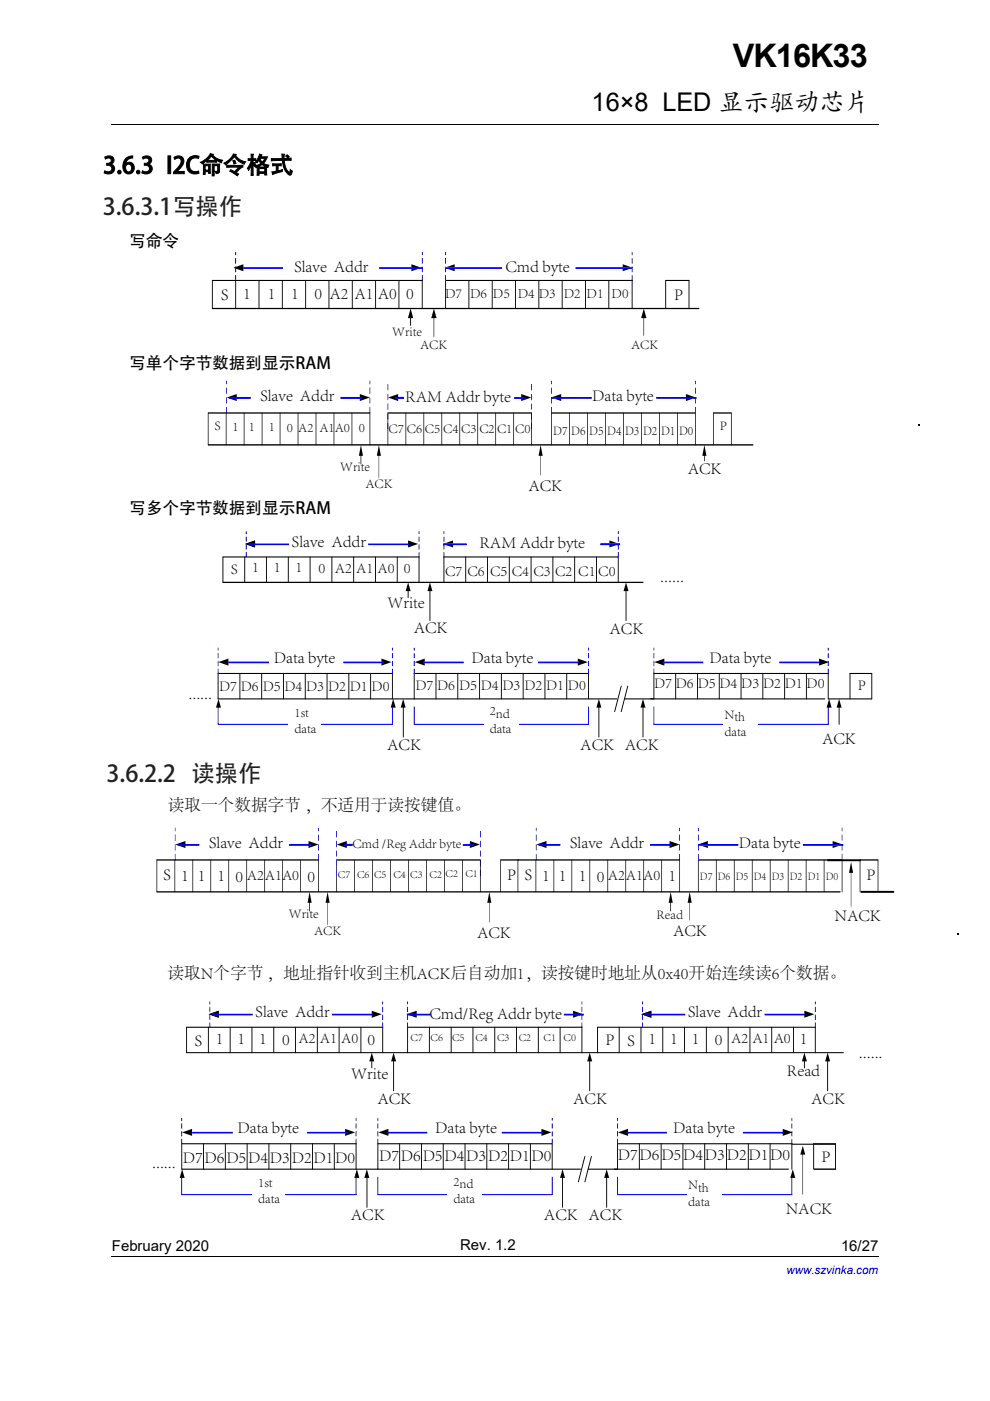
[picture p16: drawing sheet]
<svg xmlns="http://www.w3.org/2000/svg" width="210mm" height="297mm" viewBox="0 0 210 297" stroke-linecap="round" stroke-linejoin="round" font-family="sans-serif">
<defs><g id="words">
<text font-size="6.9" x="155.4" y="14.2">VK16K33</text>
<text font-size="5.5" x="125.4" y="23.5">16×8 LED 显示驱动芯片</text>
<text font-size="4.9" x="21.9" y="36.8">3.6.3 I2C命令格式</text>
<g font-size="4.9" fill="#231f20">
<text x="21.8" y="45.5">3.6.3.1写操作</text>
<text x="22.6" y="165.9">3.6.2.2 读操作</text>
</g>
<g font-size="3.5">
<text x="27.4" y="52.4">写命令</text>
<text x="62.4" y="57.6">Slave Addr</text>
<text x="107.2" y="57.6">Cmd byte</text>
<text x="46.8" y="63.5">S</text>
<text x="51.5" y="63.4">1</text>
<text x="56.8" y="63.4">1</text>
<text x="61.8" y="63.4">1</text>
<text x="66.7" y="63.4">0</text>
<text x="69.9" y="63.4">A2</text>
<text x="75.2" y="63.4">A1</text>
<text x="80.1" y="63.4">A0</text>
<text x="86.1" y="63.4">0</text>
<text x="142.9" y="63.5">P</text>
<text x="27.4" y="78.2">写单个字节数据到显示RAM</text>
<text x="55.2" y="85.1">Slave Addr</text>
<text x="85.9" y="85.2">RAM Addr byte</text>
<text x="125.6" y="85.1">Data byte</text>
<text x="145.8" y="100.6">ACK</text>
<text x="112" y="104.1">ACK</text>
<text x="27.4" y="108.9">写多个字节数据到显示RAM</text>
<text x="61.8" y="115.9">Slave Addr</text>
<text x="101.7" y="116.3">RAM Addr byte</text>
<text x="140" y="123.4">......</text>
<text x="82.1" y="129">Write</text>
<text x="87.7" y="134.3">ACK</text>
<text x="129.3" y="134.3">ACK</text>
<text x="58.1" y="140.6">Data byte</text>
<text x="100" y="140.6">Data byte</text>
<text x="150.5" y="140.6">Data byte</text>
<text x="40" y="148.2">......</text>
<text x="82.1" y="159">ACK</text>
<text x="123" y="159">ACK ACK</text>
<text x="174.3" y="157.7">ACK</text>
<text x="35.6" y="171.9">读取一个数据字节 ，不适用于读按键值。</text>
<text x="44.3" y="179.9">Slave Addr</text>
<text x="120.8" y="179.9">Slave Addr</text>
<text x="156.7" y="179.9">Data byte</text>
<text x="34.6" y="186.6">S</text>
<text x="38.4" y="186.8">1 1</text>
<text x="46.1" y="186.8">1</text>
<text x="50" y="186.9">0</text>
<text x="65.2" y="186.9">0</text>
<text x="107.5" y="186.6">P</text>
<text x="111.2" y="186.6">S</text>
<text x="114.9" y="186.8">1 1</text>
<text x="122.7" y="186.8">1</text>
<text x="126.5" y="186.9">0</text>
<text x="141.7" y="186.8">1</text>
<text x="183.7" y="186.6">P</text>
<text x="176.9" y="195.3">NACK</text>
<text x="101.1" y="198.9">ACK</text>
<text x="142.7" y="198.5">ACK</text>
<text x="35.5" y="207.6">读取N个字节 ，地址指针收到主机ACK后自动加1，读按键时地址从0x40开始连续读6个数据。</text>
<text x="54.1" y="215.6">Slave Addr</text>
<text x="91" y="216">Cmd/Reg Addr byte</text>
<text x="145.8" y="215.6">Slave Addr</text>
<text x="41.2" y="221.7">S</text>
<text x="45.8" y="221.4">1</text>
<text x="50.4" y="221.4">1</text>
<text x="55" y="221.4">1</text>
<text x="59.8" y="221.5">0</text>
<text x="77.9" y="221.5">0</text>
<text x="128.4" y="221.6">P</text>
<text x="132.9" y="221.7">S</text>
<text x="137.5" y="221.4">1</text>
<text x="142.1" y="221.4">1</text>
<text x="146.7" y="221.4">1</text>
<text x="151.6" y="221.5">0</text>
<text x="169.6" y="221.4">1</text>
<text x="182.1" y="224.2">......</text>
<text x="74.4" y="228.7">Write</text>
<text x="166.9" y="228.2">Read</text>
<text x="80" y="234">ACK</text>
<text x="121.5" y="234">ACK</text>
<text x="172" y="234">ACK</text>
<text x="50.4" y="240.3">Data byte</text>
<text x="92.3" y="240.3">Data byte</text>
<text x="131" y="246">D7D6D5D4D3D2D1D0</text>
<text x="142.8" y="240.3">Data byte</text>
<text x="32.2" y="247.6">......</text>
<text x="38.7" y="246.6">D7D6D5D4D3D2D1D0</text>
<text x="80.4" y="246.2">D7D6D5D4D3D2D1D0</text>
<text x="174.2" y="246.4">P</text>
<text x="166.6" y="257.4">NACK</text>
<text x="74.4" y="258.7">ACK</text>
<text x="115.3" y="258.7">ACK ACK</text>
</g>
<g font-size="3.2">
<text x="48.9" y="121.7">S</text>
<text x="53.5" y="121.4">1</text>
<text x="58.1" y="121.4">1</text>
<text x="62.7" y="121.4">1</text>
<text x="67.5" y="121.5">0</text>
<text x="71" y="121.4">A2</text>
<text x="75.5" y="121.4">A1</text>
<text x="80" y="121.4">A0</text>
<text x="85.6" y="121.5">0</text>
<text x="94.4" y="122.1">C7</text>
<text x="99.1" y="122.2">C6</text>
<text x="103.9" y="122.1">C5</text>
<text x="108.5" y="122.1">C4</text>
<text x="113.1" y="122.1">C3</text>
<text x="117.7" y="122.1">C2</text>
<text x="122.6" y="122.1">C1</text>
<text x="126.8" y="122.1">C0</text>
<text x="46.5" y="146.6">D7</text>
<text x="51.1" y="146.6">D6</text>
<text x="55.7" y="146.6">D5</text>
<text x="60.3" y="146.6">D4</text>
<text x="64.9" y="146.6">D3</text>
<text x="69.6" y="146.6">D2</text>
<text x="74.2" y="146.6">D1</text>
<text x="78.8" y="146.6">D0</text>
<text x="88.1" y="146.2">D7</text>
<text x="92.7" y="146.2">D6</text>
<text x="97.3" y="146.2">D5</text>
<text x="101.9" y="146.2">D4</text>
<text x="106.6" y="146.2">D3</text>
<text x="111.2" y="146.2">D2</text>
<text x="115.8" y="146.2">D1</text>
<text x="120.4" y="146.2">D0</text>
<text x="138.7" y="146">D7</text>
<text x="143.3" y="146">D6</text>
<text x="147.9" y="146">D5</text>
<text x="152.5" y="146">D4</text>
<text x="157.2" y="146">D3</text>
<text x="161.8" y="146">D2</text>
<text x="166.4" y="146">D1</text>
<text x="171" y="146">D0</text>
<text x="181.9" y="146.4">P</text>
<text x="52.4" y="186.6">A2</text>
<text x="56.2" y="186.6">A1A0</text>
<text x="128.9" y="186.6">A2</text>
<text x="132.7" y="186.6">A1A0</text>
<text x="63.3" y="221.1">A2</text>
<text x="67.8" y="221.1">A1</text>
<text x="72.3" y="221.1">A0</text>
<text x="155" y="221.1">A2</text>
<text x="159.5" y="221.1">A1 A0</text>
<text x="23.7" y="265.1">February 2020</text>
<text x="97.6" y="264.9">Rev. 1.2</text>
<text x="178.3" y="265.1">16/27</text>
</g>
<g font-size="3">
<text x="94.4" y="63.3">D7</text>
<text x="99.7" y="63.3">D6</text>
<text x="104.5" y="63.3">D5</text>
<text x="109.8" y="63.3">D4 D3</text>
<text x="119.5" y="63.3">D2</text>
<text x="124.4" y="63.3">D1</text>
<text x="129.7" y="63.3">D0</text>
</g>
<g font-size="2.8">
<text x="83.1" y="71.2">Write</text>
<text x="89.1" y="74">ACK</text>
<text x="133.8" y="74">ACK</text>
<text x="45.5" y="91.3">S</text>
<text x="49.3" y="91.4">1</text>
<text x="52.8" y="91.4">1</text>
<text x="57" y="91.4">1</text>
<text x="60.8" y="91.5">0</text>
<text x="63.2" y="91.5">A2</text>
<text x="67.7" y="91.5">A1A0</text>
<text x="76.1" y="91.5">0</text>
<text x="82.4" y="91.9">C7 C6</text>
<text x="90.1" y="91.9">C5 C4</text>
<text x="97.8" y="91.9">C3</text>
<text x="101.6" y="91.9">C2</text>
<text x="105.4" y="91.9">C1</text>
<text x="109.2" y="91.9">C0</text>
<text x="117.3" y="92.2">D7</text>
<text x="121.1" y="92.2">D6</text>
<text x="124.9" y="92.2">D5</text>
<text x="128.7" y="92.2">D4</text>
<text x="132.5" y="92.2">D3</text>
<text x="136.4" y="92.2">D2</text>
<text x="140.2" y="92.2">D1</text>
<text x="144" y="92.2">D0</text>
<text x="152.6" y="91.3">P</text>
<text x="72.1" y="100">Write</text>
<text x="77.5" y="103.6">ACK</text>
<text x="62.5" y="151.9">1st</text>
<text x="62.5" y="155.3">data</text>
<text x="103.8" y="151.7">2nd</text>
<text x="103.8" y="155.4">data</text>
<text x="153.6" y="152.4">Nth</text>
<text x="153.6" y="156.1">data</text>
<text x="74.7" y="179.7">Cmd /Reg Addr byte</text>
<text x="61.2" y="194.7">Write</text>
<text x="139.2" y="194.8">Read</text>
<text x="66.6" y="198.3">ACK</text>
<text x="54.8" y="251.6">1st</text>
<text x="96.1" y="251.4">2nd</text>
<text x="54.8" y="255">data</text>
<text x="96.1" y="255.1">data</text>
<text x="145.9" y="252.1">Nth</text>
<text x="145.9" y="255.8">data</text>
</g>
<text font-size="2.5" x="148.4" y="186.6">D7 D6 D5 D4 D3 D2 D1 D0</text>
<text font-size="2.5" fill="#00f" x="166.7" y="270.2">www.szvinka.com</text>
<g font-size="2.3">
<text x="94.5" y="185.9">C2</text>
<text x="98.7" y="185.9">C1</text>
<text x="71.6" y="186.2">C7 C6 C5 C4 C3</text>
<text x="91.1" y="186.2">C2</text>
<text x="87" y="220.8">C7</text>
<text x="91.3" y="220.8">C6</text>
<text x="95.9" y="220.8">C5</text>
<text x="100.8" y="220.8">C4</text>
<text x="105.4" y="220.8">C3</text>
<text x="110" y="220.8">C2</text>
<text x="115.3" y="220.8">C1</text>
<text x="119.5" y="220.8">C0</text>
</g>
</g></defs>
<path d="M194.7 90h.3v.2h-.3z" fill="#000"/>
<path d="M51.5 56.8h12.7" fill="none" stroke="#00f" stroke-width=".21"/>
<path d="M45 65.4h103.2" fill="none" stroke="#000" stroke-width=".21"/>
<path d="M50 59.5v-6M89.5 59.5v-6" fill="none" stroke="#00f" stroke-width=".21" stroke-dasharray="1 .7"/>
<path d="M60.2 55h14v3h-14z" fill="#fff"/>
<path d="M99.4 59.5v5.9M104.4 59.5v5.9M109.3 59.5v5.9M114.2 59.5v5.9M134 59.5h-39.5v5.9" fill="none" stroke="#000" stroke-width=".21"/>
<path d="M94.5 59.5v-6M134 59.5v-6" fill="none" stroke="#00f" stroke-width=".21" stroke-dasharray="1 .7"/>
<path d="M107.1 55h14.2v3h-14.2z" fill="#fff"/>
<g fill="none" stroke="#000" stroke-width=".21">
<path d="M50 59.5v5.9M54.9 59.5v5.9M59.9 59.5v5.9M64.8 59.5v5.9M69.7 59.5v5.9M74.7 59.5v5.9M79.6 59.5v5.9M84.6 59.5v5.9M119.2 59.5v5.9M124.1 59.5v5.9M129.1 59.5v5.9M134 59.5v5.9"/>
<path d="M45 65.4v-5.9h44.5v5.9M87.1 67.3v1.7"/>
</g>
<path d="M87.1 65.4l.5 2.1h-1.1zM92 65.4l.6 2.1h-1.2zM136.5 65.4l.6 2.1h-1.2z" fill="#000"/>
<path d="M136.5 67.5v3.6" fill="none" stroke="#000" stroke-width=".25"/>
<path d="M92 67.5v3.8" fill="none" stroke="#000" stroke-width=".26"/>
<path d="M113.1 69.3h2.2v3.6h-2.2z" fill="#fff"/>
<path d="M141.1 65.4v-5.9h5v5.9M44.1 94.3h115.6" fill="none" stroke="#000" stroke-width=".21"/>
<path d="M48 87.6v-6.8M78.4 87.6v-6.8" fill="none" stroke="#00f" stroke-width=".21" stroke-dasharray=".9 .6"/>
<path d="M55.8 82.5h10.9v3.4h-10.9z" fill="#fff"/>
<path d="M86 87.6v6.7M89.9 87.6v6.7M93.7 87.6v6.7M97.5 87.6v6.7M112.7 87.6h-30.5v6.7" fill="none" stroke="#000" stroke-width=".21"/>
<path d="M82.2 90.9v-10.1M112.7 90.9v-10.1" fill="none" stroke="#00f" stroke-width=".21" stroke-dasharray=".9 .6"/>
<path d="M92 82.5h10.9v3.4h-10.9z" fill="#fff"/>
<g fill="none" stroke="#000" stroke-width=".21">
<path d="M44.1 94.3v-6.7h34.3v6.7M47.9 87.6v6.7M51.8 87.6v6.7M55.6 87.6v6.7M59.4 87.6v6.7M63.2 87.6v6.7M67 87.6v6.7M70.8 87.6v6.7M74.6 87.6v6.7M76.5 96.4v2M101.3 87.6v6.7M105.1 87.6v6.7"/>
<path d="M108.9 87.6v6.7M112.7 87.6v6.7M120.8 87.6v6.7M124.6 87.6v6.7M128.4 87.6v6.7M132.2 87.6v6.7M147.4 87.6h-30.4v6.7M151.2 94.3v-6.7h3.9v6.7"/>
</g>
<path d="M76.5 94.3l.5 2.3h-.9zM80.3 94.3l.5 2.3h-.9zM114.6 94.3l.5 2.3h-.9z" fill="#000"/>
<path d="M114.6 96.6v4" fill="none" stroke="#000" stroke-width=".23"/>
<path d="M80.3 96.7v4.5" fill="none" stroke="#000" stroke-width=".24"/>
<path d="M117 87.6v-6.8M147.4 87.6v-6.8" fill="none" stroke="#00f" stroke-width=".21" stroke-dasharray=".9 .6"/>
<path d="M128.7 82.5h6.9v3.4h-6.9z" fill="#fff"/>
<path d="M136 87.6v6.7M139.8 87.6v6.7M143.6 87.6v6.7M147.4 87.6v6.7M149.3 96.4v1.3" fill="none" stroke="#000" stroke-width=".21"/>
<path d="M149.3 94.3l.5 2.3h-.9z" fill="#000"/>
<g fill="#fff">
<path d="M130.7 98.8h2.1v4h-2.1z"/>
<path d="M96.6 98.8h1.7v4h-1.7z"/>
</g>
<path d="M47.2 123.5h89.2" fill="none" stroke="#000" stroke-width=".21"/>
<path d="M52.2 118.1v-5.4M88.8 118.1v-5.4" fill="none" stroke="#00f" stroke-width=".21" stroke-dasharray=".9 .6"/>
<path d="M61.4 114h13.2v2.8h-13.2z" fill="#fff"/>
<g fill="none" stroke="#000" stroke-width=".21">
<path d="M51.9 118.1v5.4M56.5 118.1v5.4M61.1 118.1v5.4M65.7 118.1v5.4M70.4 118.1v5.4M75 118.1v5.4M79.6 118.1v5.4M84.2 118.1v5.4M98.7 118.1v5.4M103.4 118.1v5.4M108 118.1v5.4M112.6 118.1v5.4"/>
<path d="M117.2 118.1v5.4M121.8 118.1v5.4M126.5 118.1v5.4M47.3 123.5v-5.4h41.5v5.4M86.5 125.2v1.5M91.2 125.2v6.4M131.1 123.5v-5.4h-37v5.4M132.7 125.2v6.4"/>
</g>
<path d="M86.5 123.5l.6 1.8h-1.1zM91.2 123.5l.5 1.8h-1.1zM132.7 123.5l.6 1.8h-1.1z" fill="#000"/>
<path d="M94.1 118.1v-5.4M131.1 118.1v-5.4" fill="none" stroke="#00f" stroke-width=".21" stroke-dasharray=".9 .6"/>
<path d="M151.9 127h3.1v3.2h-3.1z" fill="#fff"/>
<path d="M143.3 142.8v5.4M147.9 142.8v5.4M152.5 142.8v5.4M157.1 142.8v5.4M175.6 142.8h-37v5.4M180.2 142.8v5.4M184.8 142.8v5.4h-9.2" fill="none" stroke="#000" stroke-width=".21"/>
<path d="M138.6 142.8v-5.4M175.6 142.8v-5.4" fill="none" stroke="#00f" stroke-width=".21" stroke-dasharray=".9 .6"/>
<path d="M152.9 138.7h8.3v2.8h-8.3z" fill="#fff"/>
<path d="M161.7 142.8v5.4M166.4 142.8v5.4M171 142.8v5.4M175.6 142.8v5.4M177.9 149.9v3.7" fill="none" stroke="#000" stroke-width=".21"/>
<path d="M177.9 148.2l.5 1.8h-1z" fill="#000"/>
<path d="M175.6 149.9v3.7h-37" fill="none" stroke="#00f" stroke-width=".21"/>
<path d="M153.4 151.7h7.3v3.2h-7.3z" fill="#fff"/>
<path d="M138.6 149.9v3.7" fill="none" stroke="#00f" stroke-width=".21"/>
<path d="M92.4 142.8v5.4M97.1 142.8v5.4M101.7 142.8v5.4M106.3 142.8v5.4M124.8 142.8h-37v5.4h43M131.7 145.5l-1.4 5.4M132.4 148.2h42.5M133.1 145.5l-1.4 5.4M180.2 142.8h4.6" fill="none" stroke="#000" stroke-width=".21"/>
<path d="M87.8 142.8v-5.4M124.8 142.8v-5.4" fill="none" stroke="#00f" stroke-width=".21" stroke-dasharray=".9 .6"/>
<path d="M102.1 138.7h8.3v2.8h-8.3z" fill="#fff"/>
<path d="M110.9 142.8v5.4M115.5 142.8v5.4M120.2 142.8v5.4M124.8 142.8v5.4M127 149.9v6.4" fill="none" stroke="#000" stroke-width=".21"/>
<path d="M127 148.2l.5 1.8h-1.1z" fill="#000"/>
<path d="M124.8 149.9v3.7h-37" fill="none" stroke="#00f" stroke-width=".21"/>
<path d="M102.5 151.7h7.4v3.2h-7.4z" fill="#fff"/>
<path d="M87.8 149.9v3.7" fill="none" stroke="#00f" stroke-width=".21"/>
<path d="M50.9 142.8v5.4M55.5 142.8v5.4M60.1 142.8v5.4M64.7 142.8v5.4M83.2 142.8h-37v5.4M136.3 149.9v6.4" fill="none" stroke="#000" stroke-width=".21"/>
<path d="M136.3 148.2l.6 1.8h-1.1z" fill="#000"/>
<path d="M46.2 142.8v-5.4M83.2 142.8v-5.4" fill="none" stroke="#00f" stroke-width=".21" stroke-dasharray=".9 .6"/>
<path d="M60.5 138.7h8.3v2.8h-8.3z" fill="#fff"/>
<path d="M69.3 142.8v5.4M74 142.8v5.4M78.6 142.8v5.4M83.2 142.8v5.4" fill="none" stroke="#000" stroke-width=".21"/>
<path d="M83.2 149.9v3.7h-37" fill="none" stroke="#00f" stroke-width=".21"/>
<path d="M61.2 151.7h6.9v3.2h-6.9z" fill="#fff"/>
<path d="M46.2 149.9v3.7" fill="none" stroke="#00f" stroke-width=".21"/>
<path d="M46.2 148.2h41.6M85.5 149.9v6.4" fill="none" stroke="#000" stroke-width=".21"/>
<path d="M102.9 114h19.3v2.8h-19.3z" fill="#fff"/>
<path d="M49.5 56.8l2.1-.8v1.5zM87.2 56l2.2 .8-2.2 .7zM94.3 56.8l2.1-.8v1.5zM132 56l2.2 .8-2.2 .7zM48.1 84.3l2.1-.8v1.5zM82.3 84.3l2.1-.8v1.5zM116.9 84.3l2.1-.8v1.5zM145.4 83.5l2.2 .8-2.2 .7z" fill="#000"/>
<path d="M95.8 98.6h2.2v3.6h-2.2z" fill="#fff"/>
<path d="M76.3 83.5l2.1 .8-2.1 .7zM110.5 83.5l2.1 .8-2.1 .7zM51.9 115.3l2.2-.7v1.5zM86.5 114.6l2.1 .7-2.1 .8zM93.9 115.3l2.2-.7v1.5zM129.2 114.6l2.1 .7-2.1 .8zM46.3 140.4l2.1-.8v1.5zM80.9 139.6l2.1 .8-2.1 .7zM87.9 140.4l2.2-.8v1.5zM122.5 139.6l2.1 .8-2.1 .7zM138.7 140.4l2.2-.8v1.5zM173.7 139.6l2.1 .8-2.1 .7z" fill="#000"/>
<path d="M23.6 26.2l.1 .2zM46.3 148.2l.6 1.8h-1.1zM83.4 148.2l.5 1.8h-1.1zM85.5 148.2l.5 1.8h-1zM175.8 148.2l.5 1.8h-1zM202.9 197.8h.2v.3h-.2zM23.6 266.3l.1 .1z" fill="#000"/>
<g fill="none" stroke="#00f" stroke-width=".21">
<path d="M80.4 56.8h9.2M94.5 56.8h11.9M122 56.8h11.9M48.5 84.4h4.7M72.2 84.4h4.6M83.8 84.4h1.9M109 84.4h2.4M116.9 84.4h8.6M139.1 84.4h8.6M52.7 115.4h8.6M78.1 115.4h8.6M94 115.4h5"/>
<path d="M127.3 115.4h4.2M48.5 140.5h8.5M72.8 140.5h8.6M89.7 140.5h8.6M114.1 140.5h8.5M140.5 140.5h8.6M165.2 140.5h8.6"/>
</g>
<path d="M23.7 26.3h162.6M182.5 189.1h7.1M23.7 266.3h162.6" fill="none" stroke="#000" stroke-width=".21"/>
<path d="M37.1 182.3v-6.7M67.6 182.3v-6.7" fill="none" stroke="#00f" stroke-width=".21" stroke-dasharray=".9 .6"/>
<path d="M44.9 177.2h10.9v3.5h-10.9z" fill="#fff"/>
<path d="M75.2 182.3v6.8M79 182.3v6.8M82.8 182.3v6.8M86.6 182.3v6.8M101.8 182.3h-30.4v6.8" fill="none" stroke="#000" stroke-width=".21"/>
<path d="M71.4 185.7v-10.1M101.8 185.7v-10.1" fill="none" stroke="#00f" stroke-width=".21" stroke-dasharray=".9 .6"/>
<path d="M81.1 177.2h10.9v3.5h-10.9z" fill="#fff"/>
<g fill="none" stroke="#000" stroke-width=".21">
<path d="M33.3 189.1v-6.8h34.3v6.8M37.1 182.3v6.8M40.9 182.3v6.8M44.7 182.3v6.8M48.5 182.3v6.8M52.3 182.3v6.8M56.1 182.3v6.8M59.9 182.3v6.8M63.7 182.3v6.8M65.6 191.2v2M90.4 182.3v6.8M94.2 182.3v6.8"/>
<path d="M98 182.3v6.8M101.8 182.3v6.8M151.9 182.3v6.8M155.7 182.3v6.8M159.5 182.3v6.8M163.3 182.3v6.8M178.5 182.3h-30.4v6.8M182.4 189.1v-6.8h3.8v6.8"/>
</g>
<path d="M65.6 189.1l.5 2.3h-.9zM69.5 189.1l.4 2.3h-.9zM103.7 189.1l.5 2.3h-.9z" fill="#000"/>
<path d="M103.7 191.4v4" fill="none" stroke="#000" stroke-width=".23"/>
<path d="M69.5 191.4v4.6" fill="none" stroke="#000" stroke-width=".24"/>
<path d="M148.1 182.3v-6.7M178.5 182.3v-6.7" fill="none" stroke="#00f" stroke-width=".21" stroke-dasharray=".9 .6"/>
<path d="M159.8 177.2h6.9v3.5h-6.9z" fill="#fff"/>
<path d="M180.4 184.1v7.9" fill="none" stroke="#000" stroke-width=".32"/>
<path d="M180.4 182.7l.5 2.4h-.9z" fill="#000"/>
<path d="M167.1 182.3v6.8M170.9 182.3v6.8M174.7 182.3v6.8M178.5 182.3v6.8" fill="none" stroke="#000" stroke-width=".21"/>
<g fill="#fff">
<path d="M161.8 193.5h2.1v4.1h-2.1z"/>
<path d="M85.7 193.5h1.7v4.1h-1.7z"/>
</g>
<path d="M39.6 223.2h139.2" fill="none" stroke="#000" stroke-width=".21"/>
<path d="M44.5 217.8v-5.4M81.1 217.8v-5.4" fill="none" stroke="#00f" stroke-width=".21" stroke-dasharray=".9 .6"/>
<path d="M53.7 213.7h13.2v2.8h-13.2z" fill="#fff"/>
<g fill="none" stroke="#000" stroke-width=".21">
<path d="M44.2 217.8v5.4M48.8 217.8v5.4M53.4 217.8v5.4M58 217.8v5.4M62.7 217.8v5.4M67.3 217.8v5.4M71.9 217.8v5.4M76.5 217.8v5.4M91 217.8v5.4M95.7 217.8v5.4M100.3 217.8v5.4M104.9 217.8v5.4"/>
<path d="M109.5 217.8v5.4M114.1 217.8v5.4M118.8 217.8v5.4M39.6 223.2v-5.4h41.5v5.4M78.8 224.9v1.5M83.5 224.9v6.4M123.4 223.2v-5.4h-37v5.4M125 224.9v6.4"/>
</g>
<path d="M78.8 223.2l.6 1.8h-1.1zM83.5 223.2l.5 1.8h-1.1zM125 223.2l.6 1.8h-1.1z" fill="#000"/>
<path d="M86.4 217.8v-5.4M123.4 217.8v-5.4" fill="none" stroke="#00f" stroke-width=".21" stroke-dasharray=".9 .6"/>
<path d="M144.2 226.7h3.1v3.2h-3.1z" fill="#fff"/>
<path d="M135.6 242.5v5.4M140.2 242.5v5.4M144.8 242.5v5.4M149.4 242.5v5.4M167.9 242.5h-37v5.4M172.5 242.5v5.4M177.1 242.5v5.4h-4.5" fill="none" stroke="#000" stroke-width=".21"/>
<path d="M130.9 242.5v-5.4M167.9 242.5v-5.4" fill="none" stroke="#00f" stroke-width=".21" stroke-dasharray=".9 .6"/>
<path d="M145.2 238.4h8.3v2.8h-8.3z" fill="#fff"/>
<path d="M154 242.5v5.4M158.7 242.5v5.4M163.3 242.5v5.4M167.9 242.5v5.4M170.2 244.1v9.1" fill="none" stroke="#000" stroke-width=".21"/>
<path d="M170.2 242.9l.5 1.9h-1z" fill="#000"/>
<path d="M167.9 249.6v3.7h-37" fill="none" stroke="#00f" stroke-width=".21"/>
<path d="M145.7 251.4h7.3v3.2h-7.3z" fill="#fff"/>
<path d="M130.9 249.6v3.7" fill="none" stroke="#00f" stroke-width=".21"/>
<path d="M84.7 242.5v5.4M89.4 242.5v5.4M94 242.5v5.4M98.6 242.5v5.4M117.1 242.5h-37v5.4h43M124 245.2l-1.4 5.4M124.7 247.9h42.5M125.4 245.2l-1.4 5.4M172.5 242.5h4.6" fill="none" stroke="#000" stroke-width=".21"/>
<path d="M80.1 242.5v-5.4M117.1 242.5v-5.4" fill="none" stroke="#00f" stroke-width=".21" stroke-dasharray=".9 .6"/>
<path d="M94.3 238.4h8.4v2.8h-8.4z" fill="#fff"/>
<path d="M103.2 242.5v5.4M107.8 242.5v5.4M112.5 242.5v5.4M117.1 242.5v5.4M119.3 249.6v6.4" fill="none" stroke="#000" stroke-width=".21"/>
<path d="M119.3 247.9l.5 1.8h-1.1z" fill="#000"/>
<path d="M117.1 249.6v3.7h-37" fill="none" stroke="#00f" stroke-width=".21"/>
<path d="M94.8 251.4h7.4v3.2h-7.4z" fill="#fff"/>
<path d="M80.1 249.6v3.7" fill="none" stroke="#00f" stroke-width=".21"/>
<path d="M43.2 242.5v5.4M47.8 242.5v5.4M52.4 242.5v5.4M57 242.5v5.4M75.5 242.5h-37v5.4M128.6 249.6v6.4" fill="none" stroke="#000" stroke-width=".21"/>
<path d="M128.6 247.9l.6 1.8h-1.1z" fill="#000"/>
<path d="M38.5 242.5v-5.4M75.5 242.5v-5.4" fill="none" stroke="#00f" stroke-width=".21" stroke-dasharray=".9 .6"/>
<path d="M52.8 238.4h8.3v2.8h-8.3z" fill="#fff"/>
<path d="M61.6 242.5v5.4M66.3 242.5v5.4M70.9 242.5v5.4M75.5 242.5v5.4" fill="none" stroke="#000" stroke-width=".21"/>
<path d="M75.5 249.6v3.7h-37" fill="none" stroke="#00f" stroke-width=".21"/>
<path d="M53.5 251.4h6.9v3.2h-6.9z" fill="#fff"/>
<path d="M38.5 249.6v3.7" fill="none" stroke="#00f" stroke-width=".21"/>
<path d="M38.5 247.9h41.6M77.8 249.6v6.4" fill="none" stroke="#000" stroke-width=".21"/>
<g fill="#fff">
<path d="M95.2 213.7h19.3v2.8h-19.3z"/>
<path d="M103.1 226.7h2.1v3.2h-2.1z"/>
</g>
<path d="M37.2 179.1l2.1-.8v1.5zM71.4 179.1l2.1-.8v1.5zM148 179.1l2.1-.8v1.5zM176.5 178.3l2.2 .8-2.2 .7z" fill="#000"/>
<path d="M84.9 193.4h2.2v3.5h-2.2z" fill="#fff"/>
<path d="M65.4 178.3l2.1 .8-2.1 .7zM99.6 178.3l2.2 .8-2.2 .7zM44.2 215l2.2-.7v1.5zM78.8 214.3l2.1 .7-2.1 .8zM86.2 215l2.2-.7v1.5zM121.5 214.3l2.1 .7-2.1 .8zM38.6 240.1l2.1-.8v1.5zM73.2 239.3l2.1 .8-2.1 .7zM80.2 240.1l2.2-.8v1.5zM114.8 239.3l2.1 .8-2.1 .7zM131 240.1l2.2-.8v1.5zM166 239.3l2.1 .8-2.1 .7z" fill="#000"/>
<path d="M38.6 247.9l.5 1.8h-1zM75.7 247.9l.5 1.8h-1.1zM77.8 247.9l.5 1.8h-1.1zM168.1 247.9l.5 1.8h-1z" fill="#000"/>
<g fill="none" stroke="#00f" stroke-width=".21">
<path d="M37.7 179.1h4.6M61.3 179.1h4.6M72.9 179.1h1.9M98.1 179.2h2.4M148 179.1h8.6M170.2 179.1h8.6M45 215.1h8.6M70.4 215.1h8.6M86.3 215.1h5M119.6 215.1h4.2M40.8 240.2h8.5M65.1 240.2h8.6"/>
<path d="M82 240.2h8.6M106.4 240.2h8.5M132.8 240.2h8.6M157.5 240.2h8.6"/>
</g>
<path d="M113.7 182.3v-6.7M144.1 182.3v-6.7" fill="none" stroke="#00f" stroke-width=".21" stroke-dasharray=".9 .6"/>
<path d="M121.5 177.2h10.8v3.5h-10.8z" fill="#fff"/>
<path d="M106.2 189.1v-6.8h37.9v6.8M109.8 182.3v6.8M113.6 182.3v6.8M117.4 182.3v6.8M121.2 182.3v6.8M125.1 182.3v6.8M128.9 182.3v6.8M132.7 182.3v6.8M136.5 182.3v6.8M140.3 182.3v6.8M142.2 191.2v2" fill="none" stroke="#000" stroke-width=".21"/>
<path d="M142.2 189.1l.4 2.3h-.8zM146.2 189.1l.5 2.3h-.9z" fill="#000"/>
<path d="M113.7 179.1l2.2-.8v1.5zM142 178.3l2.1 .8-2.1 .7z" fill="#000"/>
<path d="M114.2 179.1h4.6M137.9 179.1h4.6" fill="none" stroke="#00f" stroke-width=".21"/>
<path d="M146.2 191v4" fill="none" stroke="#000" stroke-width=".23"/>
<path d="M136.2 217.8v-5.4M172.9 217.8v-5.4" fill="none" stroke="#00f" stroke-width=".21" stroke-dasharray=".9 .6"/>
<path d="M145.4 213.7h13.2v2.8h-13.2z" fill="#fff"/>
<g fill="none" stroke="#000" stroke-width=".21">
<path d="M33.3 189.1h144.9M175.4 182.4h7.1M126.7 217.8v5.4M126.7 217.8h46.2v5.4M131.3 217.8v5.4M135.9 217.8v5.4M140.5 217.8v5.4M145.1 217.8v5.4M149.8 217.8v5.4M154.4 217.8v5.4M159 217.8v5.4M163.6 217.8v5.4"/>
<path d="M168.2 217.8v5.4M170.6 224.9v1.5M175.5 224.9v6.4M167.9 242.6h9.2"/>
</g>
<path d="M170.6 223.2l.5 1.8h-1.1zM175.5 223.2l.5 1.8h-1.1z" fill="#000"/>
<path d="M136 215l2.1-.7v1.5zM170.5 214.3l2.2 .7-2.2 .8z" fill="#000"/>
<path d="M136.7 215.1h8.6M162.1 215.1h8.6" fill="none" stroke="#00f" stroke-width=".21"/>
<use href="#words"/>
</svg>
